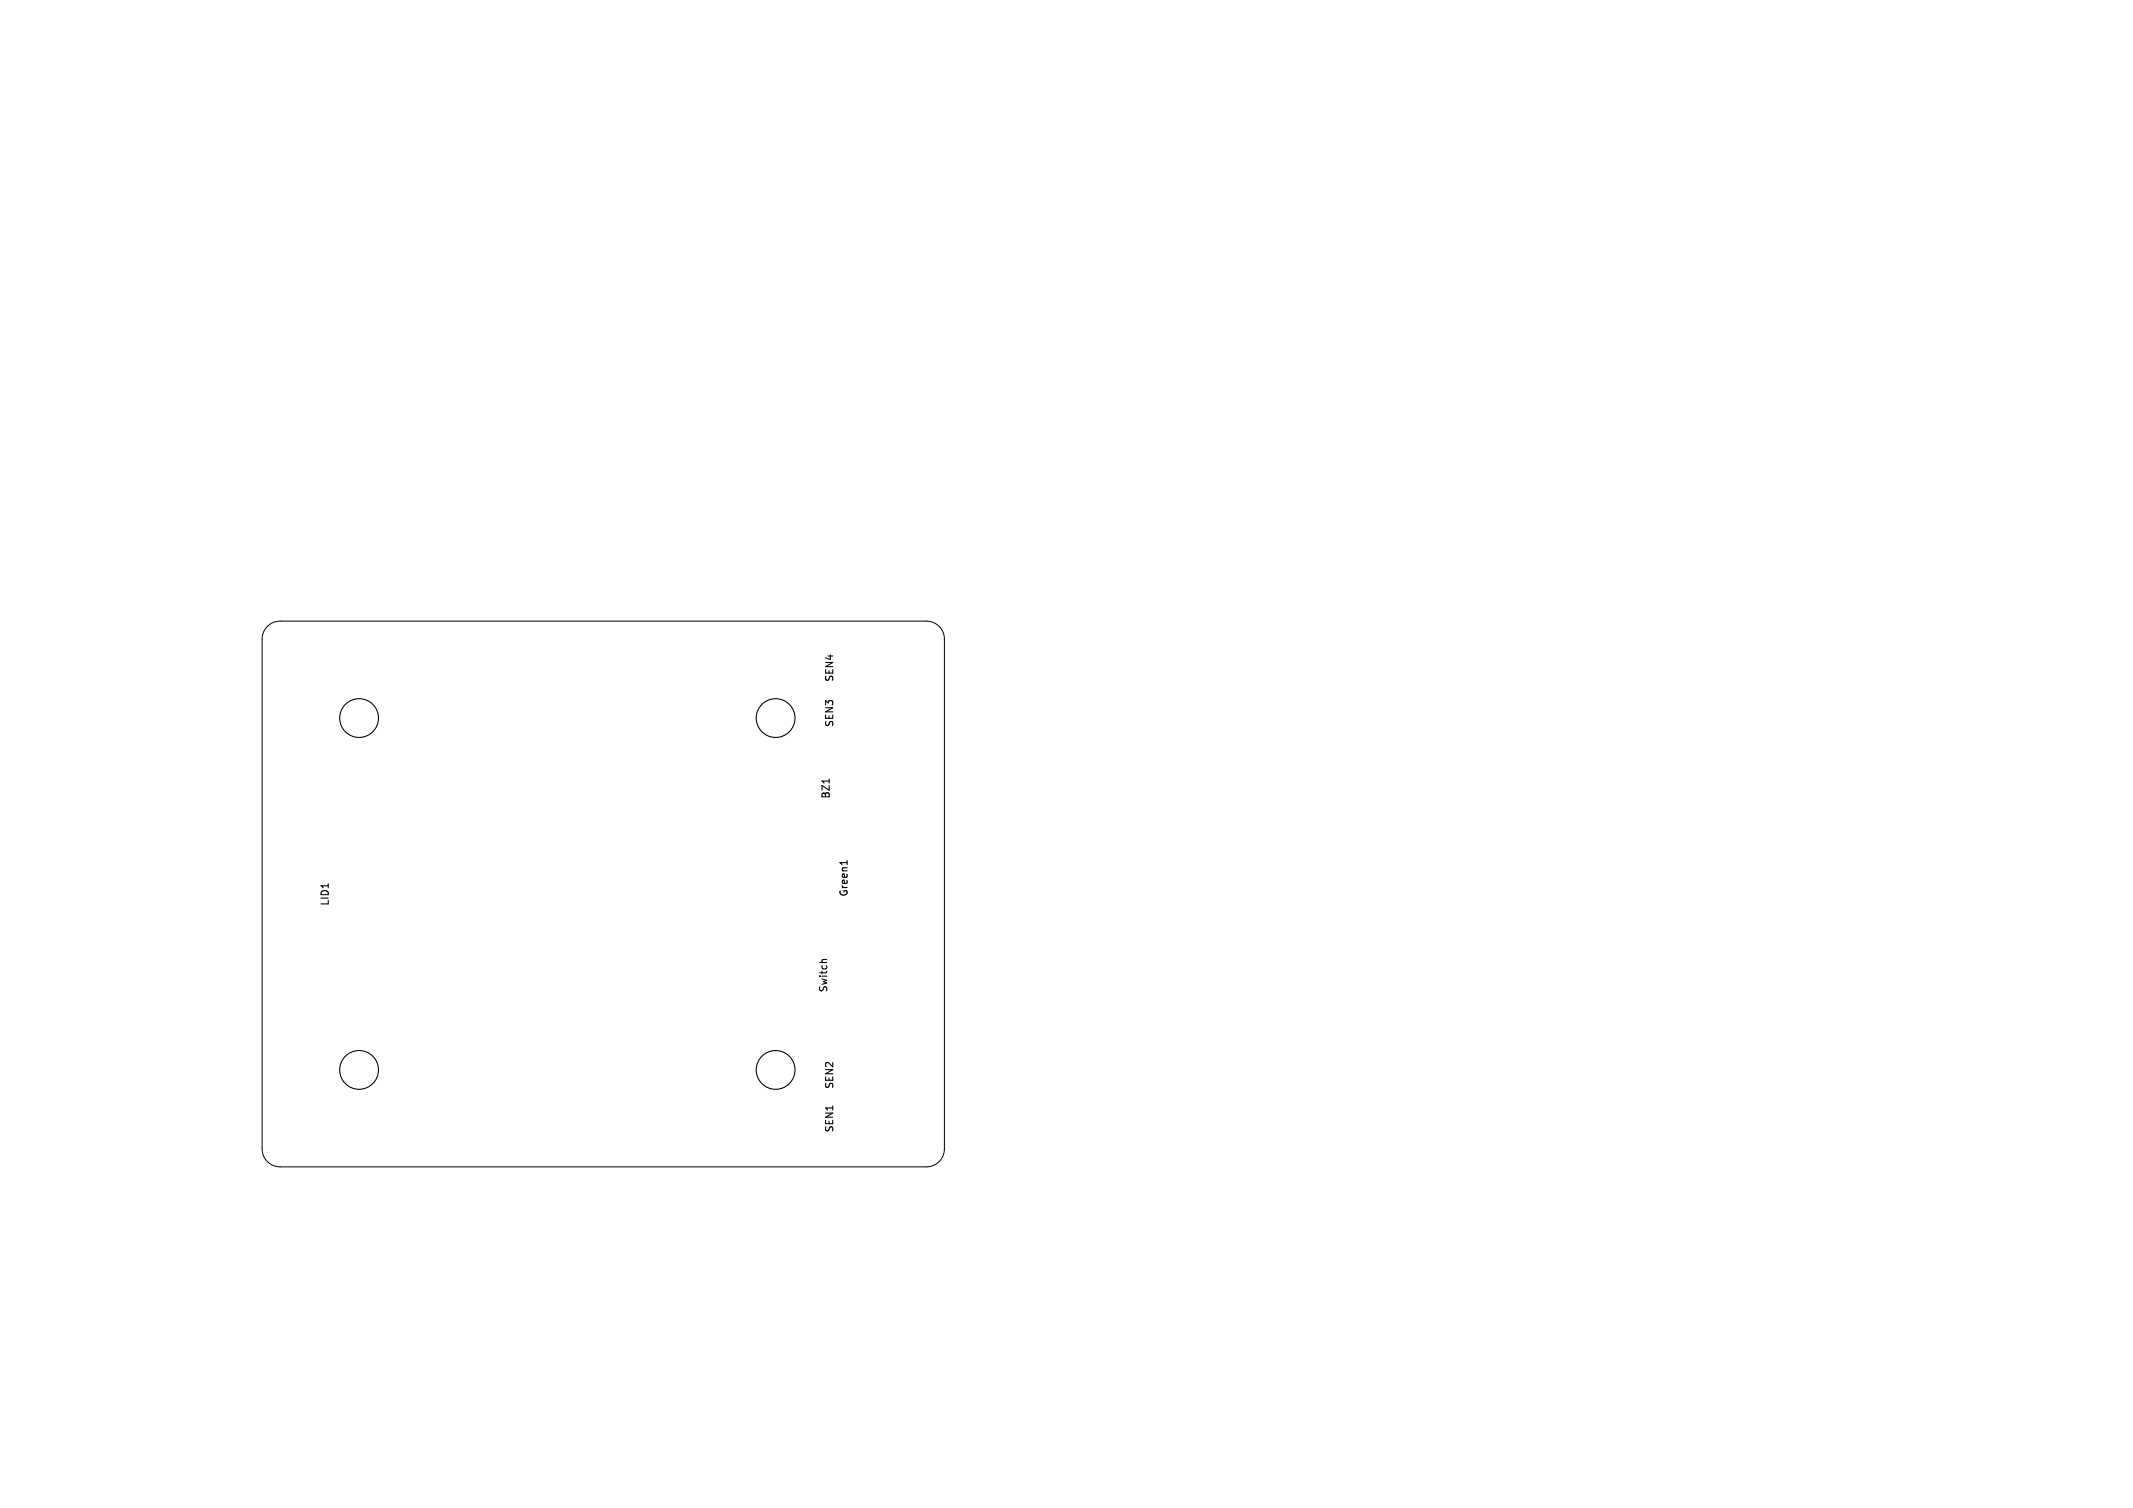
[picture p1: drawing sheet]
<svg xmlns="http://www.w3.org/2000/svg" width="297mm" height="210mm" viewBox="0 0 297 210" stroke-linecap="round" stroke-linejoin="round" font-family="sans-serif">
<defs><g id="words">
<g font-size="1.4">
<text x="116.2" y="95.1" transform="rotate(-90 116.2 95.1)">SEN4</text>
<text x="116.2" y="101.4" transform="rotate(-90 116.2 101.4)">SEN3</text>
<text x="115.7" y="111.3" transform="rotate(-90 115.7 111.3)">BZ1</text>
<text x="118.2" y="125" transform="rotate(-90 118.2 125)">Green1</text>
<text x="46" y="126.2" transform="rotate(-90 46 126.2)">LID1</text>
<text x="115.2" y="138.2" transform="rotate(-90 115.2 138.2)">Switch</text>
<text x="116.2" y="151.8" transform="rotate(-90 116.2 151.8)">SEN2</text>
<text x="116.2" y="157.8" transform="rotate(-90 116.2 157.8)">SEN1</text>
</g>
</g></defs>
<path d="M37.2 87.2a2.5 2.5 0 0 1 1.8-.7h90a2.5 2.5 0 0 1 2.5 2.5v71a2.5 2.5 0 0 1-2.5 2.5h-90a2.5 2.5 0 0 1-2.5-2.5v-71a2.5 2.5 0 0 1 .7-1.8zM115.1 133.6h-.5l-.1 .2" fill="none" stroke="#000" stroke-width=".14"/>
<g fill="none" stroke="#000" stroke-width=".15">
<path d="M115.5 108.5v.6M118 119.8v.6M45.7 123.1v.5"/>
<circle cx="50" cy="100" r="2.7"/>
<circle cx="108" cy="100" r="2.7"/>
<circle cx="50" cy="149" r="2.7"/>
<circle cx="108" cy="149" r="2.7"/>
</g>
<use href="#words"/>
</svg>
